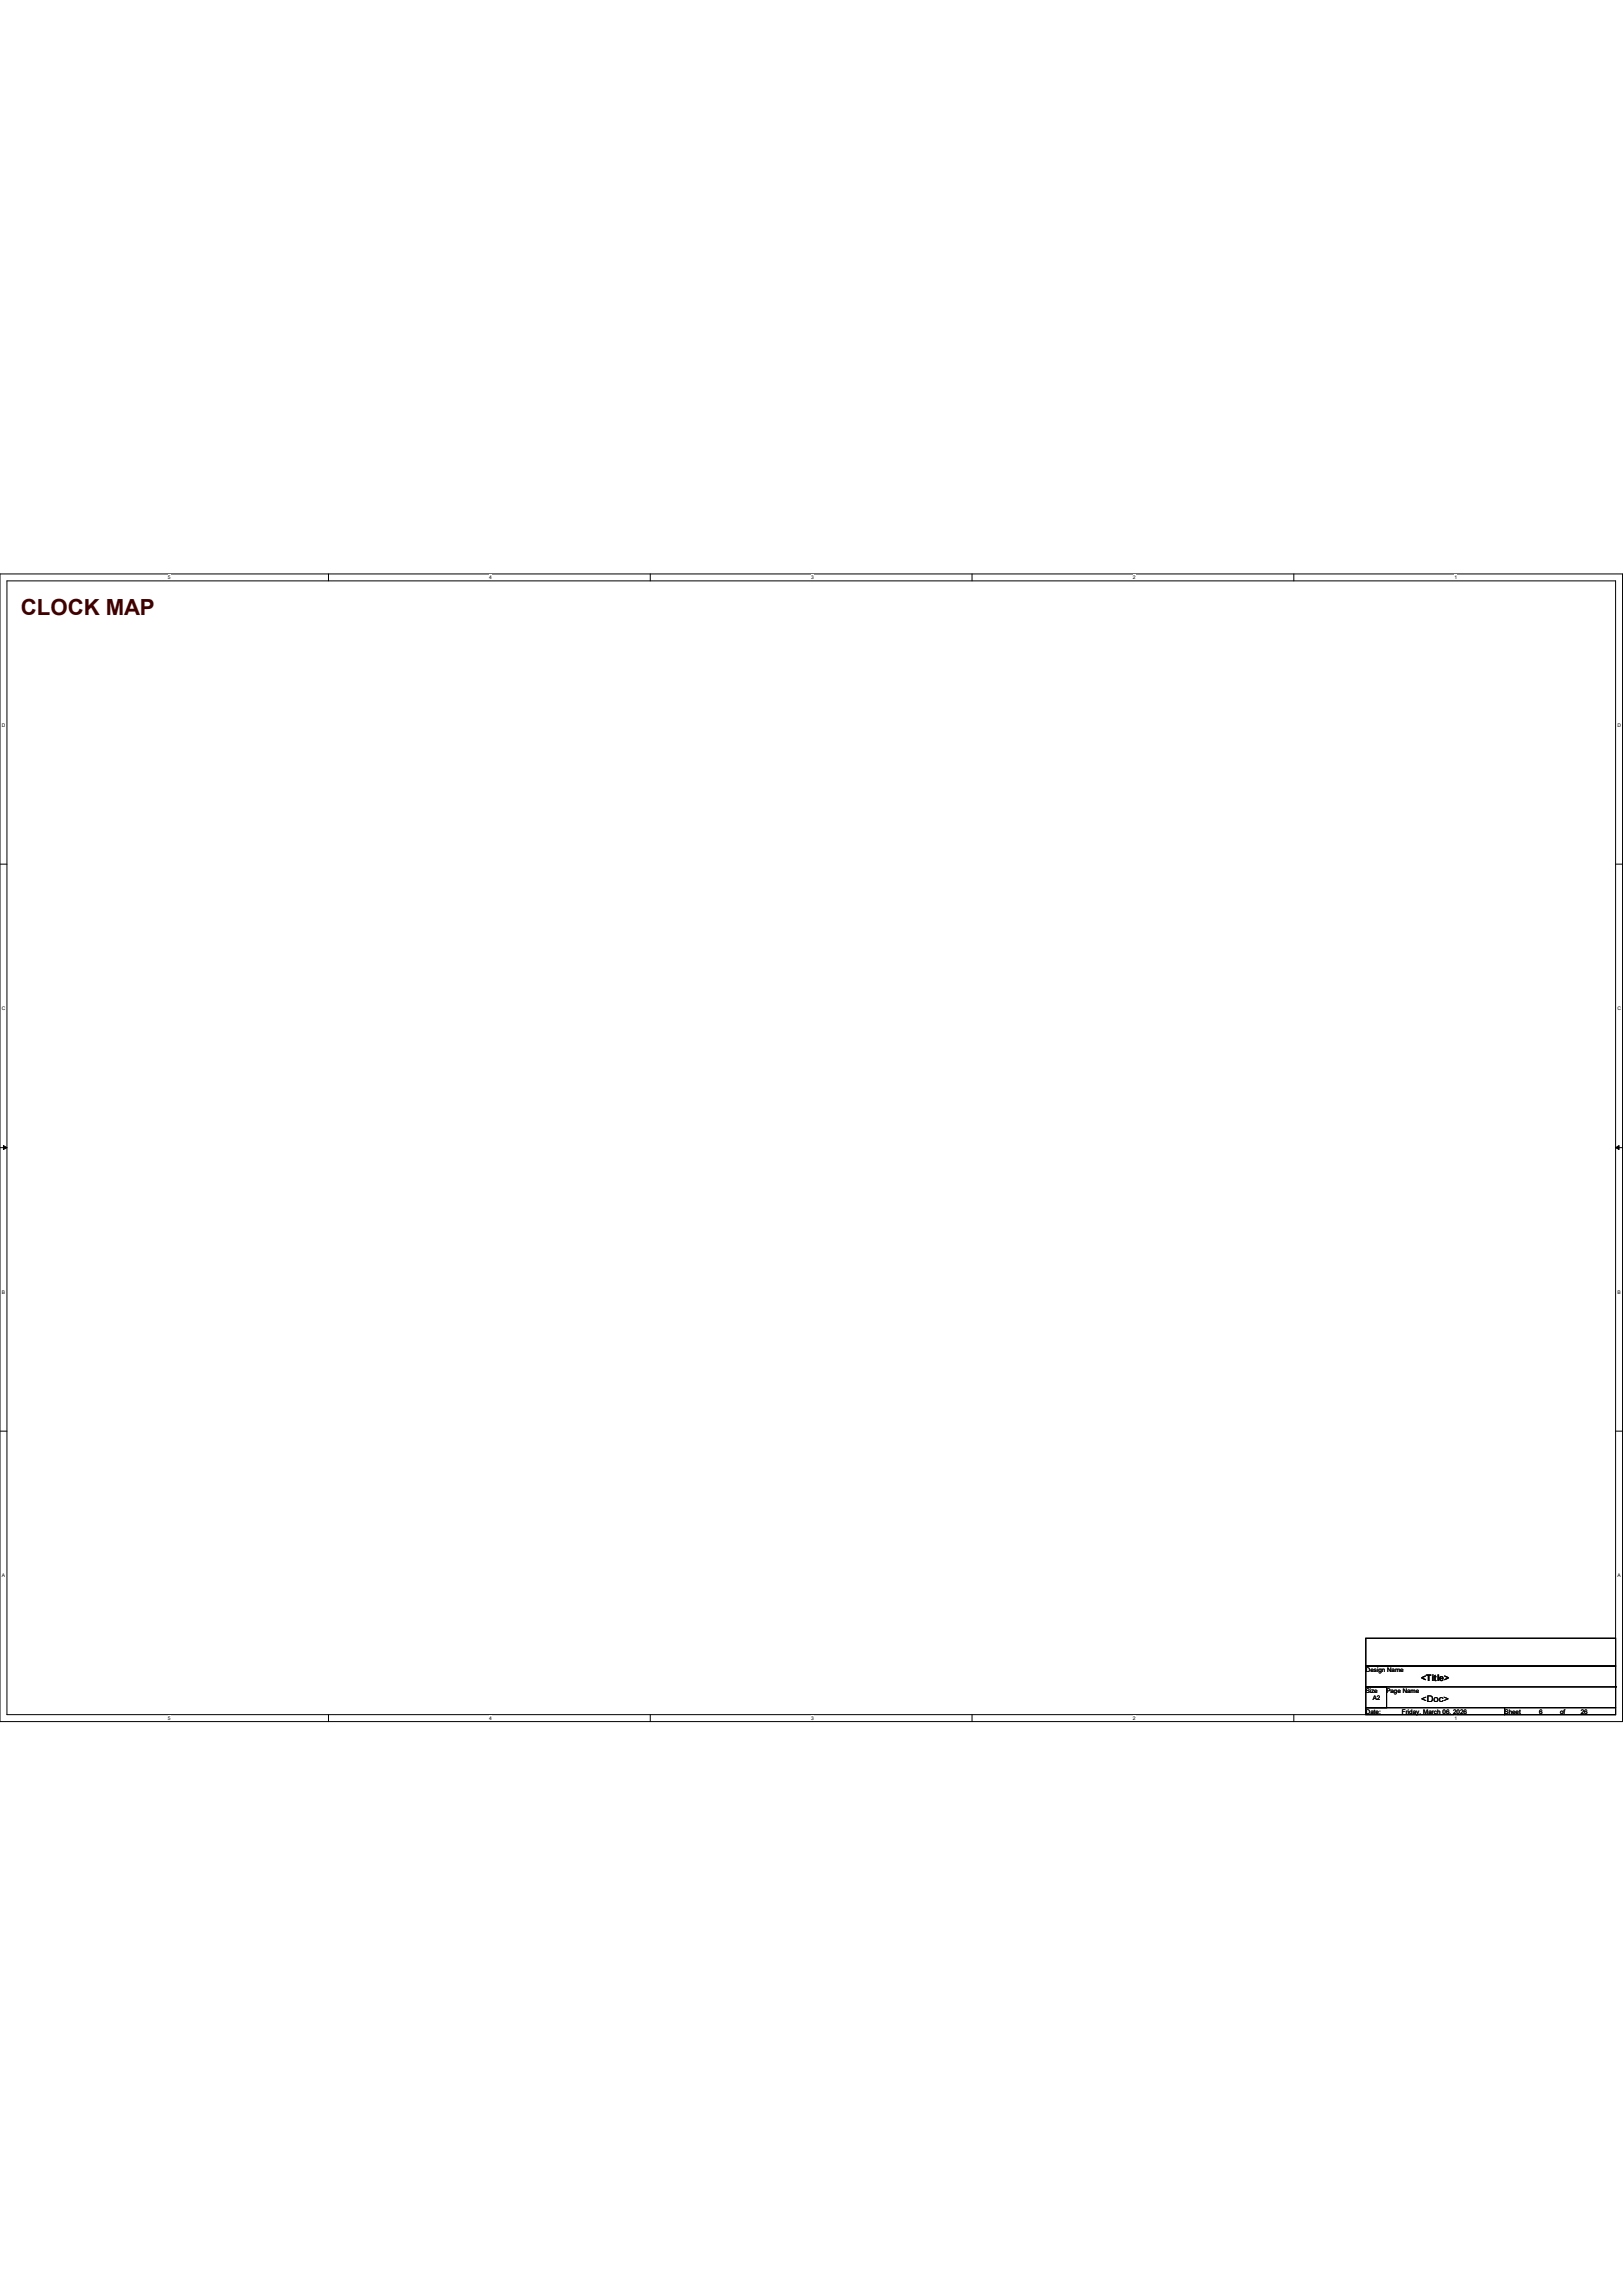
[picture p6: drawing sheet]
<svg xmlns="http://www.w3.org/2000/svg" width="297mm" height="420mm" viewBox="0 0 297 420" stroke-linecap="round" stroke-linejoin="round" font-family="sans-serif">
<defs><g id="words">
<text font-size="4.1" fill="#400000" x="3.8" y="112.6">CLOCK MAP</text>
<g font-size="1.7">
<text x="260.1" y="311.3">&lt;Doc&gt;</text>
<text x="260.1" y="307.6">&lt;Title&gt;</text>
</g>
<g font-size="1.1">
<text x="249.9" y="305.9">Design Name</text>
<text x="249.9" y="309.7">Size</text>
<text x="251.2" y="310.9">A2</text>
<text x="253.7" y="309.7">Page Name</text>
<text x="249.9" y="313.5">Date:</text>
<text x="256.5" y="313.5">Friday, March 06, 2026</text>
<text x="275.3" y="313.5">Sheet</text>
<text x="281.7" y="313.5">6</text>
<text x="285.5" y="313.5">of</text>
<text x="289.3" y="313.5">26</text>
</g>
<g font-size=".9">
<text x="30.7" y="105.9">5</text>
<text x="89.5" y="105.9">4</text>
<text x="148.4" y="105.9">3</text>
<text x="207.3" y="105.9">2</text>
<text x="266.2" y="105.9">1</text>
<text x=".3" y="133">D</text>
<text x="296" y="133">D</text>
<text x=".3" y="184.8">C</text>
<text x="296" y="184.8">C</text>
<text x=".3" y="236.6">B</text>
<text x="296" y="236.6">B</text>
<text x=".3" y="288.5">A</text>
<text x="296" y="288.5">A</text>
<text x="30.7" y="314.6">5</text>
<text x="89.5" y="314.6">4</text>
<text x="148.4" y="314.6">3</text>
<text x="207.3" y="314.6">2</text>
<text x="266.2" y="314.6">1</text>
</g>
</g></defs>
<path d="M0 105h296.9v209.9h-296.9zM1.3 106.3h294.4v207.3h-294.4z" fill="none" stroke="#000" stroke-width=".18"/>
<g fill="#fff">
<path d="M30.7 105.1h.5v1h-.5z"/>
<path d="M30.7 313.8h.5v1h-.5z"/>
</g>
<path d="M60.1 105v1.3M60.1 313.6v1.3" fill="none" stroke="#000" stroke-width=".18"/>
<g fill="#fff">
<path d="M89.5 105.1h.5v1h-.5z"/>
<path d="M89.5 313.8h.5v1h-.5z"/>
</g>
<path d="M119 105v1.3M119 313.6v1.3" fill="none" stroke="#000" stroke-width=".18"/>
<g fill="#fff">
<path d="M148.4 105.1h.5v1h-.5z"/>
<path d="M148.4 313.8h.5v1h-.5z"/>
</g>
<path d="M177.9 105v1.3M177.9 313.6v1.3" fill="none" stroke="#000" stroke-width=".18"/>
<g fill="#fff">
<path d="M207.3 105.1h.5v1h-.5z"/>
<path d="M207.3 313.8h.5v1h-.5z"/>
</g>
<path d="M236.8 105v1.3M236.8 313.6v1.3" fill="none" stroke="#000" stroke-width=".18"/>
<g fill="#fff">
<path d="M266.2 105.1h.5v1h-.5z"/>
<path d="M266.2 313.8h.5v1h-.5z"/>
<path d="M.3 132.2h.7v1h-.7z"/>
<path d="M296 132.2h.6v1h-.6z"/>
<path d="M.3 184h.7v1h-.7z"/>
<path d="M296 184h.6v1h-.6z"/>
</g>
<path d="M0 158.1h1.3M295.7 158.1h1.2" fill="none" stroke="#000" stroke-width=".18"/>
<g fill="#fff">
<path d="M.3 235.8h.6v1.1h-.6z"/>
<path d="M296 235.8h.6v1.1h-.6z"/>
</g>
<path d="M0 209.9h1.3M295.7 209.9h1.2" fill="none" stroke="#000" stroke-width=".18"/>
<path d="M.6 209.5l.7 .4-.7 .4zM295.7 209.9l.6-.4v.8z" fill="#000" stroke="#000" stroke-width=".18"/>
<g fill="#fff">
<path d="M.3 287.7h.6v1h-.6z"/>
<path d="M296 287.7h.5v1h-.5z"/>
</g>
<path d="M0 261.8h1.3M295.7 261.8h1.2M249.9 299.7h45.8v5.1h-45.8zM249.9 304.8h45.8v3.8h-45.8zM249.9 308.6h3.8v3.8h-3.8zM249.9 312.4h25.4v1.2h-25.4zM275.3 312.4h20.4v1.2h-20.4zM295.7 308.6h.1M295.7 308.6v3.8" fill="none" stroke="#000" stroke-width=".18"/>
<use href="#words"/>
</svg>
